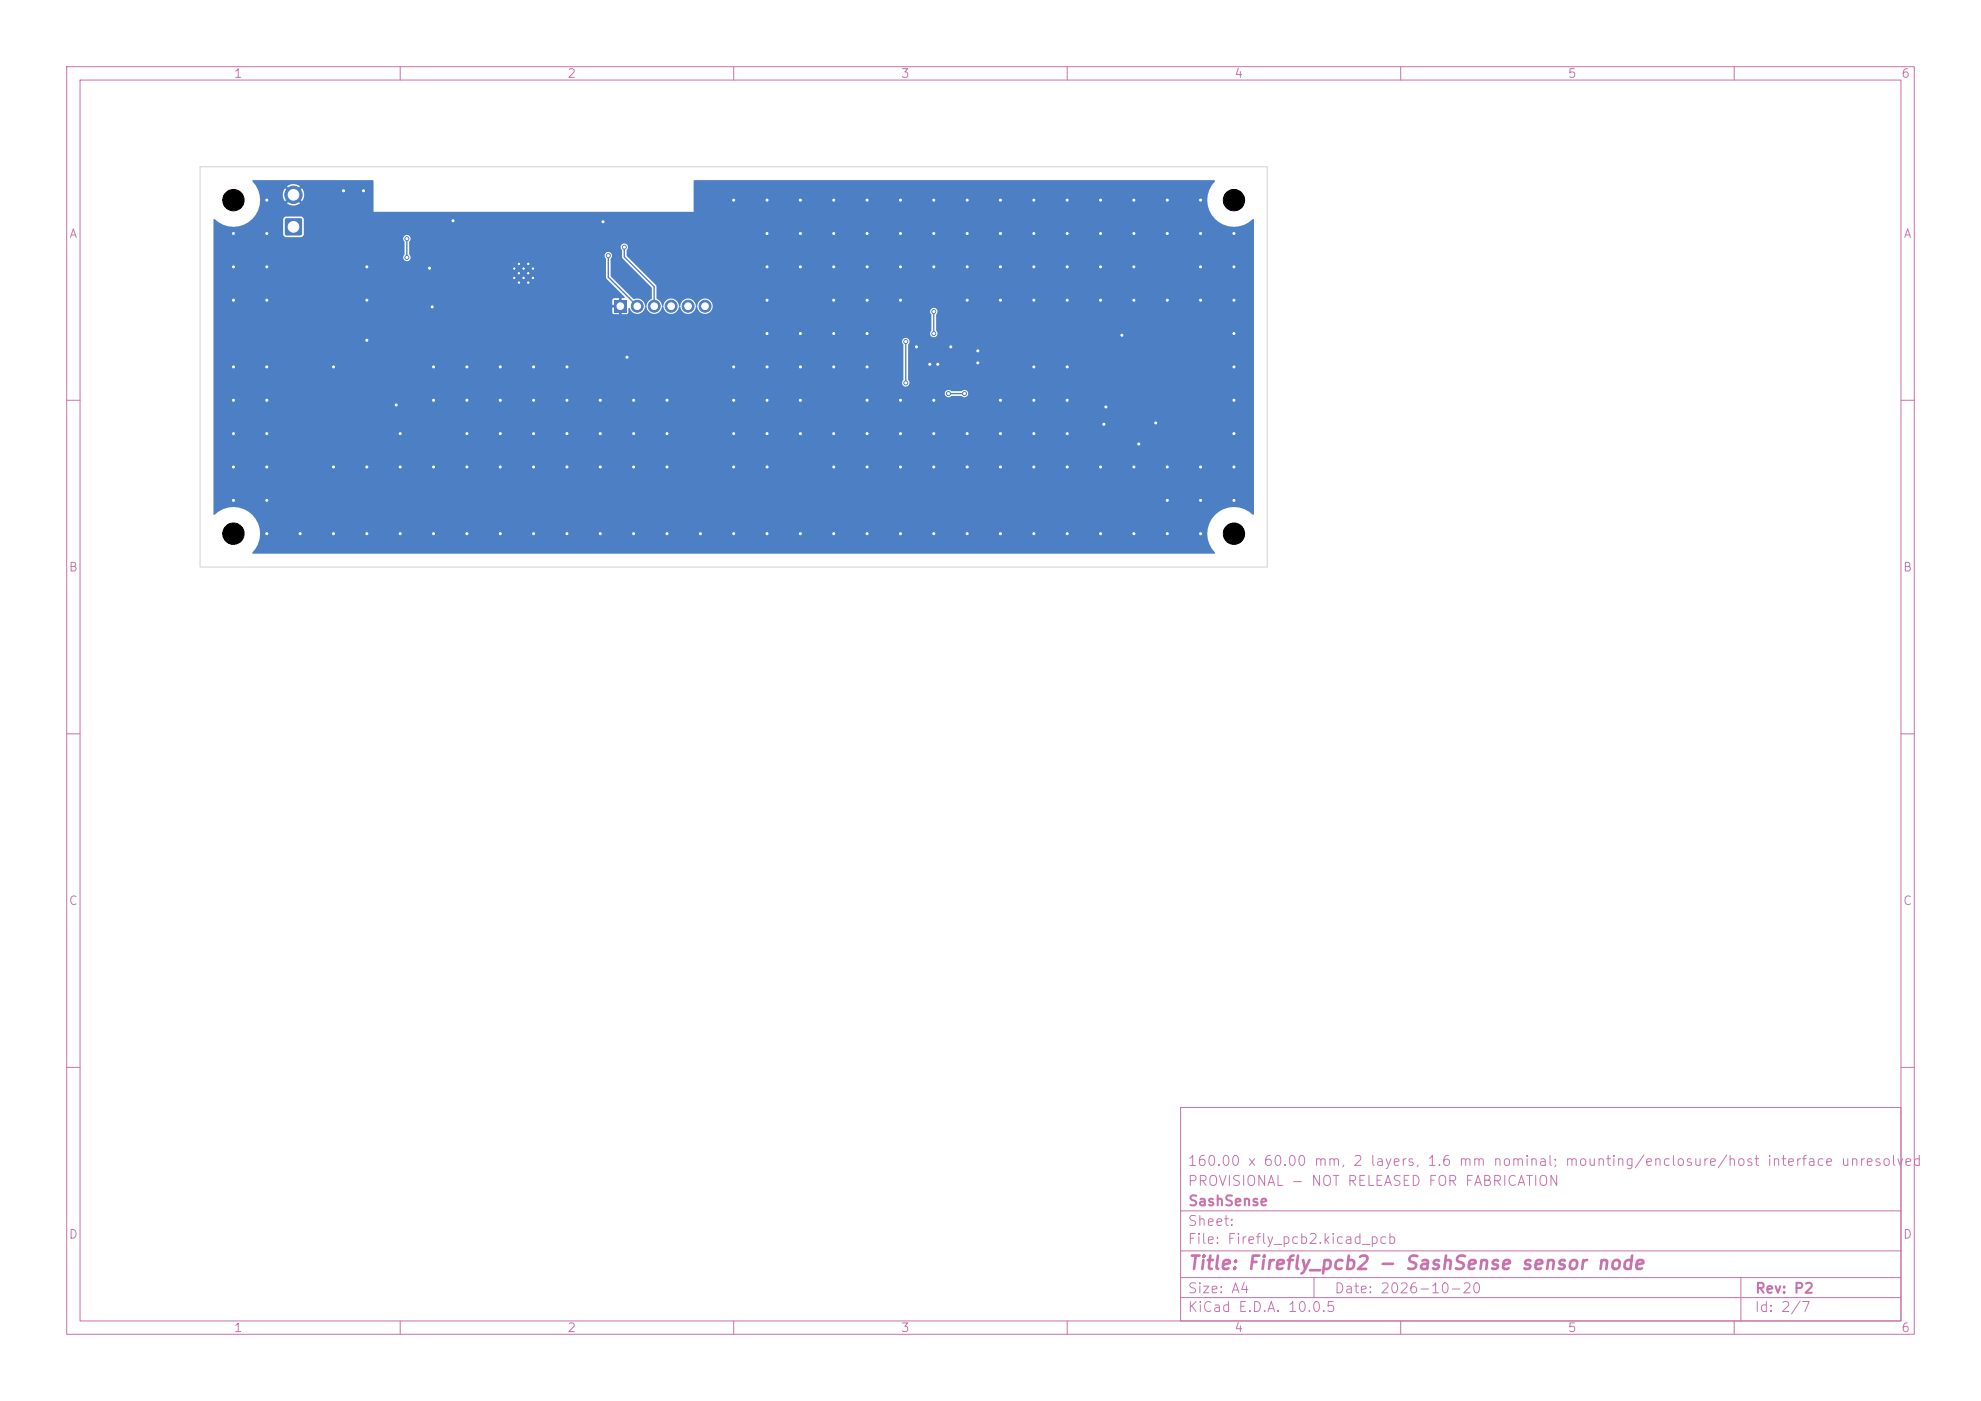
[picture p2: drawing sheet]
<svg xmlns="http://www.w3.org/2000/svg" width="297mm" height="210mm" viewBox="0 0 297 210" stroke-linecap="round" stroke-linejoin="round" font-family="sans-serif">
<defs><g id="words">
<text font-size="2" fill="#c872ab" x="178" y="190.8">Title: Firefly_pcb2 - SashSense sensor node</text>
<g font-size="1.5" fill="#c872ab">
<text x="178" y="178.1">PROVISIONAL - NOT RELEASED FOR FABRICATION</text>
<text x="178" y="175.1">160.00 x 60.00 mm, 2 layers, 1.6 mm nominal; mounting/enclosure/host interface unresolved</text>
<text x="178" y="184.1">Sheet:</text>
<text x="178" y="181.1">SashSense</text>
<text x="178" y="186.8">File: Firefly_pcb2.kicad_pcb</text>
<text x="178" y="197">KiCad E.D.A. 10.0.5</text>
<text x="178" y="194.2">Size: A4</text>
<text x="200" y="194.2">Date: 2026-10-20</text>
<text x="263" y="197">Id: 2/7</text>
<text x="263" y="194.2">Rev: P2</text>
</g>
<g font-size="1.3" fill="#c872ab">
<text x="35" y="12">1</text>
<text x="85" y="12">2</text>
<text x="135" y="12">3</text>
<text x="185" y="12">4</text>
<text x="235" y="12">5</text>
<text x="285" y="12">6</text>
<text x="10.3" y="36">A</text>
<text x="285.3" y="36">A</text>
<text x="10.2" y="86">B</text>
<text x="285.2" y="86">B</text>
<text x="10.2" y="136">C</text>
<text x="285.2" y="136">C</text>
<text x="10.2" y="186">D</text>
<text x="285.2" y="186">D</text>
<text x="35" y="200">1</text>
<text x="85" y="200">2</text>
<text x="135" y="200">3</text>
<text x="185" y="200">4</text>
<text x="235" y="200">5</text>
<text x="285" y="200">6</text>
</g>
</g></defs>
<g fill="none" stroke="#c872ab" stroke-width=".15">
<path d="M10 10h277v190h-277zM12 12h273v186h-273zM60 10v2M110 10v2M160 10v2M210 10v2M260 10v2M10 60h2M285 60h2M10 110h2M285 110h2M10 160h2"/>
<path d="M177 166h108v32h-108zM285 160h2M60 198v2M110 198v2M160 198v2M177 194.5h108M177 191.5h108M177 187.5h108M177 181.5h108M197 191.5v3M210 198v2M260 198v2"/>
<path d="M261 191.5v6.5"/>
</g>
<path d="M92.1 45h1.8v1.8h-1.8z" fill="#4d7fc4"/>
<g fill="#4d7fc4" stroke="#4d7fc4" stroke-width=".15">
<circle cx="95.5" cy="45.9" r=".9"/>
<circle cx="98.1" cy="45.9" r=".9"/>
<circle cx="100.6" cy="45.9" r=".9"/>
<circle cx="103.2" cy="45.9" r=".9"/>
<circle cx="105.7" cy="45.9" r=".9"/>
<circle cx="77.1" cy="40.3" r=".3"/>
<circle cx="77.1" cy="41.7" r=".3"/>
<circle cx="77.8" cy="39.6" r=".3"/>
<circle cx="77.8" cy="41" r=".3"/>
<circle cx="77.8" cy="42.4" r=".3"/>
<circle cx="78.5" cy="40.3" r=".3"/>
<circle cx="78.5" cy="41.7" r=".3"/>
<circle cx="79.2" cy="39.6" r=".3"/>
<circle cx="79.2" cy="41" r=".3"/>
<circle cx="79.2" cy="42.4" r=".3"/>
<circle cx="79.9" cy="40.3" r=".3"/>
<circle cx="79.9" cy="41.7" r=".3"/>
</g>
<path d="M42.8 32.8h2.4v2.4h-2.4z" fill="#4d7fc4"/>
<g fill="#4d7fc4" stroke="#4d7fc4" stroke-width=".15">
<circle cx="44" cy="29.2" r="1.3"/>
<circle cx="185" cy="40" r=".3"/>
<circle cx="150" cy="45" r=".3"/>
<circle cx="155" cy="80" r=".3"/>
<circle cx="105" cy="80" r=".3"/>
<circle cx="140" cy="35" r=".3"/>
<circle cx="115" cy="80" r=".3"/>
<circle cx="175" cy="80" r=".3"/>
<circle cx="146.6" cy="54.4" r=".3"/>
<circle cx="35" cy="55" r=".3"/>
<circle cx="168.2" cy="50.3" r=".3"/>
<circle cx="70" cy="55" r=".3"/>
<circle cx="65" cy="60" r=".3"/>
<circle cx="125" cy="55" r=".3"/>
<circle cx="40" cy="60" r=".3"/>
<circle cx="115" cy="40" r=".3"/>
<circle cx="155" cy="55" r=".3"/>
<circle cx="170" cy="30" r=".3"/>
<circle cx="180" cy="45" r=".3"/>
<circle cx="80" cy="80" r=".3"/>
<circle cx="50" cy="55" r=".3"/>
<circle cx="35" cy="40" r=".3"/>
<circle cx="85" cy="65" r=".3"/>
<circle cx="110" cy="60" r=".3"/>
<circle cx="120" cy="35" r=".3"/>
<circle cx="160" cy="40" r=".3"/>
<circle cx="155" cy="45" r=".3"/>
<circle cx="175" cy="70" r=".3"/>
<circle cx="145" cy="45" r=".3"/>
<circle cx="115" cy="70" r=".3"/>
<circle cx="155" cy="40" r=".3"/>
<circle cx="185" cy="45" r=".3"/>
<circle cx="140" cy="65" r=".3"/>
<circle cx="125" cy="40" r=".3"/>
<circle cx="165.8" cy="61" r=".3"/>
<circle cx="135" cy="30" r=".3"/>
<circle cx="70" cy="70" r=".3"/>
<circle cx="185" cy="35" r=".3"/>
<circle cx="80" cy="55" r=".3"/>
<circle cx="150" cy="65" r=".3"/>
<circle cx="60" cy="65" r=".3"/>
<circle cx="110" cy="65" r=".3"/>
<circle cx="80" cy="70" r=".3"/>
<circle cx="175" cy="45" r=".3"/>
<circle cx="165.5" cy="63.6" r=".3"/>
<circle cx="110" cy="30" r=".3"/>
<circle cx="130" cy="80" r=".3"/>
<circle cx="110" cy="55" r=".3"/>
<circle cx="130" cy="55" r=".3"/>
<circle cx="115" cy="60" r=".3"/>
<circle cx="130" cy="40" r=".3"/>
<circle cx="140" cy="80" r=".3"/>
<circle cx="115" cy="35" r=".3"/>
<circle cx="170" cy="35" r=".3"/>
<circle cx="135" cy="70" r=".3"/>
<circle cx="125" cy="50" r=".3"/>
<circle cx="54.5" cy="28.6" r=".3"/>
<circle cx="137.4" cy="52" r=".3"/>
<circle cx="75" cy="60" r=".3"/>
<circle cx="95" cy="80" r=".3"/>
<circle cx="40" cy="30" r=".3"/>
<circle cx="185" cy="60" r=".3"/>
<circle cx="70" cy="60" r=".3"/>
<circle cx="145" cy="35" r=".3"/>
<circle cx="160" cy="65" r=".3"/>
<circle cx="150" cy="35" r=".3"/>
<circle cx="180" cy="70" r=".3"/>
<circle cx="135" cy="65" r=".3"/>
<circle cx="75" cy="80" r=".3"/>
<circle cx="170" cy="40" r=".3"/>
<circle cx="55" cy="80" r=".3"/>
<circle cx="60" cy="80" r=".3"/>
<circle cx="35" cy="35" r=".3"/>
<circle cx="110" cy="70" r=".3"/>
<circle cx="130" cy="60" r=".3"/>
<circle cx="100" cy="60" r=".3"/>
<circle cx="160" cy="35" r=".3"/>
<circle cx="130" cy="35" r=".3"/>
<circle cx="135" cy="40" r=".3"/>
<circle cx="140" cy="70" r=".3"/>
<circle cx="185" cy="50" r=".3"/>
<circle cx="60" cy="70" r=".3"/>
<circle cx="75" cy="65" r=".3"/>
<circle cx="150" cy="70" r=".3"/>
<circle cx="110" cy="80" r=".3"/>
<circle cx="173.3" cy="63.4" r=".3"/>
<circle cx="145" cy="30" r=".3"/>
<circle cx="120" cy="65" r=".3"/>
<circle cx="55" cy="70" r=".3"/>
<circle cx="180" cy="75" r=".3"/>
<circle cx="35" cy="45" r=".3"/>
<circle cx="70" cy="80" r=".3"/>
<circle cx="120" cy="50" r=".3"/>
<circle cx="155" cy="65" r=".3"/>
<circle cx="165" cy="80" r=".3"/>
<circle cx="175" cy="35" r=".3"/>
<circle cx="135" cy="80" r=".3"/>
<circle cx="115" cy="30" r=".3"/>
<circle cx="85" cy="60" r=".3"/>
<circle cx="100" cy="80" r=".3"/>
<circle cx="75" cy="70" r=".3"/>
<circle cx="55" cy="45" r=".3"/>
<circle cx="55" cy="51" r=".3"/>
<circle cx="67.9" cy="33.1" r=".3"/>
<circle cx="155" cy="35" r=".3"/>
<circle cx="135" cy="35" r=".3"/>
<circle cx="85" cy="80" r=".3"/>
<circle cx="120" cy="30" r=".3"/>
<circle cx="125" cy="45" r=".3"/>
<circle cx="165" cy="45" r=".3"/>
<circle cx="180" cy="80" r=".3"/>
<circle cx="175" cy="75" r=".3"/>
<circle cx="140" cy="40" r=".3"/>
<circle cx="115" cy="50" r=".3"/>
<circle cx="80" cy="65" r=".3"/>
<circle cx="165" cy="40" r=".3"/>
<circle cx="135" cy="45" r=".3"/>
<circle cx="90" cy="65" r=".3"/>
<circle cx="155" cy="30" r=".3"/>
<circle cx="120" cy="55" r=".3"/>
<circle cx="140" cy="30" r=".3"/>
<circle cx="160" cy="30" r=".3"/>
<circle cx="175" cy="30" r=".3"/>
<circle cx="50" cy="70" r=".3"/>
<circle cx="165" cy="35" r=".3"/>
<circle cx="125" cy="30" r=".3"/>
<circle cx="35" cy="65" r=".3"/>
<circle cx="80" cy="60" r=".3"/>
<circle cx="59.4" cy="60.7" r=".3"/>
<circle cx="145" cy="65" r=".3"/>
<circle cx="160" cy="70" r=".3"/>
<circle cx="35" cy="75" r=".3"/>
<circle cx="145" cy="80" r=".3"/>
<circle cx="85" cy="70" r=".3"/>
<circle cx="160" cy="55" r=".3"/>
<circle cx="120" cy="40" r=".3"/>
<circle cx="40" cy="45" r=".3"/>
<circle cx="140" cy="60" r=".3"/>
<circle cx="55" cy="40" r=".3"/>
<circle cx="160" cy="45" r=".3"/>
<circle cx="64.8" cy="46" r=".3"/>
<circle cx="125" cy="80" r=".3"/>
<circle cx="35" cy="60" r=".3"/>
<circle cx="142.5" cy="52" r=".3"/>
<circle cx="185" cy="65" r=".3"/>
<circle cx="146.6" cy="52.6" r=".3"/>
<circle cx="160" cy="80" r=".3"/>
<circle cx="165" cy="70" r=".3"/>
<circle cx="65" cy="55" r=".3"/>
<circle cx="40" cy="70" r=".3"/>
<circle cx="120" cy="60" r=".3"/>
<circle cx="90" cy="60" r=".3"/>
<circle cx="45" cy="80" r=".3"/>
<circle cx="125" cy="70" r=".3"/>
<circle cx="180" cy="40" r=".3"/>
<circle cx="65" cy="80" r=".3"/>
<circle cx="139.4" cy="54.6" r=".3"/>
<circle cx="135" cy="60" r=".3"/>
<circle cx="90" cy="70" r=".3"/>
<circle cx="150" cy="40" r=".3"/>
<circle cx="170" cy="80" r=".3"/>
<circle cx="160" cy="60" r=".3"/>
<circle cx="155" cy="60" r=".3"/>
<circle cx="100" cy="70" r=".3"/>
<circle cx="95" cy="70" r=".3"/>
<circle cx="65" cy="70" r=".3"/>
<circle cx="90.4" cy="33.2" r=".3"/>
<circle cx="115" cy="55" r=".3"/>
<circle cx="90" cy="80" r=".3"/>
<circle cx="51.5" cy="28.6" r=".3"/>
<circle cx="155" cy="70" r=".3"/>
<circle cx="75" cy="55" r=".3"/>
<circle cx="130" cy="45" r=".3"/>
<circle cx="185" cy="75" r=".3"/>
<circle cx="170.7" cy="66.6" r=".3"/>
<circle cx="85" cy="55" r=".3"/>
<circle cx="94" cy="53.6" r=".3"/>
<circle cx="125" cy="65" r=".3"/>
<circle cx="150" cy="60" r=".3"/>
<circle cx="150" cy="30" r=".3"/>
<circle cx="180" cy="35" r=".3"/>
<circle cx="170" cy="45" r=".3"/>
<circle cx="40" cy="65" r=".3"/>
<circle cx="50" cy="80" r=".3"/>
<circle cx="115" cy="65" r=".3"/>
<circle cx="130" cy="70" r=".3"/>
<circle cx="40" cy="75" r=".3"/>
<circle cx="130" cy="50" r=".3"/>
<circle cx="95" cy="65" r=".3"/>
<circle cx="145" cy="70" r=".3"/>
<circle cx="70" cy="65" r=".3"/>
<circle cx="40" cy="55" r=".3"/>
<circle cx="95" cy="60" r=".3"/>
<circle cx="35" cy="70" r=".3"/>
<circle cx="130" cy="65" r=".3"/>
<circle cx="40" cy="35" r=".3"/>
<circle cx="170" cy="70" r=".3"/>
<circle cx="40" cy="40" r=".3"/>
<circle cx="180" cy="30" r=".3"/>
<circle cx="130" cy="30" r=".3"/>
<circle cx="40" cy="80" r=".3"/>
<circle cx="64.4" cy="40.2" r=".3"/>
<circle cx="140.6" cy="54.6" r=".3"/>
<circle cx="150" cy="80" r=".3"/>
<circle cx="120" cy="80" r=".3"/>
<circle cx="165" cy="30" r=".3"/>
<circle cx="185" cy="55" r=".3"/>
<circle cx="185" cy="70" r=".3"/>
<circle cx="100" cy="65" r=".3"/>
<circle cx="115" cy="45" r=".3"/>
<circle cx="125" cy="35" r=".3"/>
<circle cx="145" cy="40" r=".3"/>
<circle cx="91.2" cy="38.3" r=".3"/>
<circle cx="93.6" cy="37" r=".3"/>
<circle cx="61" cy="35.8" r=".3"/>
<circle cx="61" cy="38.6" r=".3"/>
<circle cx="140" cy="50" r=".3"/>
<circle cx="140" cy="46.7" r=".3"/>
<circle cx="135.8" cy="57.4" r=".3"/>
<circle cx="135.8" cy="51.2" r=".3"/>
<circle cx="144.6" cy="59" r=".3"/>
<circle cx="142.2" cy="59" r=".3"/>
</g>
<path d="M61 35.8v2.8M91.2 38.3v3.3l4.3 4.3M93.6 37.1v1.4l4.5 4.5v2.9M135.8 51.2v6.2M140 46.7v3.3M142.2 59h2.4" fill="none" stroke="#4d7fc4" stroke-width=".2"/>
<path d="M32 32.9l.1-.1a4 4 0 0 0 5.6 .1h4.7v2.2l.3 .4h2.5l.2-.1 .1-.2v-2.4l-.1-.2-.2-.1h-2.4l-.2 .1-.2 .3h-4.7a3.9 3.9 0 0 0 1.2-3.8h3.5v.5l.3 .6 .6-.6 .3 .3-.6 .6 .2 .1a1.59 1.59 0 0 0 1.8-.1l-.6-.6 .3-.3 .6 .6 .1-.2a1.59 1.59 0 0 0-.1-1.8l-.6 .6-.3-.3 .6-.6-.2-.1a1.59 1.59 0 0 0-1.8 .1l.6 .6-.3 .3-.6-.6-.3 .9h-3.5a5.7 5.7 0 0 0-1.1-2l18.1-.1 .1 .1v4.7h48v-4.7l.1-.1h78l.1 .1a4 4 0 0 0 0 5.7 4 4 0 0 0 5.7 0l.1 .1-.1 44.3a4.3 4.3 0 0 0-5.1-.5 4 4 0 0 0-.6 6.2l-.1 .1-144.3-.1a4.7 4.7 0 0 0 .9-4.4 4 4 0 0 0-6.6-1.3l-.1-.1v-18.2h109.6v.2a.59 .59 0 0 0 .5 .4 .59 .59 0 0 0 .6-.1h1.5a.56 .56 0 0 0 .8-.1 .56 .56 0 0 0-.1-.8 .56 .56 0 0 0-.8 .1h-1.4h-.2a.56 .56 0 0 0-.9 .3h-109.6v-7.8h103.2l.2 .6v5.2a.58 .58 0 0 0 0 .9 .58 .58 0 0 0 .8 0 .58 .58 0 0 0 0-.9v-5.3a.55 .55 0 0 0-.1-.9 .55 .55 0 0 0-.9 .4h-103.2v-15.4h28.4l.2 .6v1.8a.56 .56 0 0 0-.1 .8 .56 .56 0 0 0 .8 .1 .56 .56 0 0 0 .1-.8h29.2l.2 .6 .1 2.9 2.8 2.8-.1 .2h-.4v.7h-.4v-.7h-.8l-.2 .1v.9h.7v.4h-.7v.9l.2 .1h.8v-.7h.4v.7h.8l.2-.2v-.7h.2a1.18 1.18 0 0 0 1.3 .8 1.18 1.18 0 0 0 1-1.1h.1a1.21 1.21 0 0 0 1.2 1.1 1.21 1.21 0 0 0 1.3-1.1h.1a1.21 1.21 0 0 0 1.2 1.1 1.21 1.21 0 0 0 1.2-1.1h.1a1.21 1.21 0 0 0 1.2 1.1 1.21 1.21 0 0 0 1.2-1.1h.2a1.22 1.22 0 0 0 .8 1.1 1.22 1.22 0 0 0 1.3-.4h32.8l.2 .6v2.3a.58 .58 0 0 0 0 .9 .58 .58 0 0 0 .8 0 .58 .58 0 0 0 0-.9v-2.4a.55 .55 0 0 0-.1-.9 .55 .55 0 0 0-.9 .4h-32.8l.1-.1a1.16 1.16 0 0 0-.7-1.7 1.16 1.16 0 0 0-1.5 1.1h-.1a1.21 1.21 0 0 0-1.2-1.1 1.21 1.21 0 0 0-1.2 1.1h-.1a1.21 1.21 0 0 0-1.2-1.1 1.21 1.21 0 0 0-1.3 1.1h-.1a1.76 1.76 0 0 0-.9-1.2v-1.9l-4.4-4.4v-.9a.57 .57 0 0 0-.1-.9 .57 .57 0 0 0-.8 .1 .57 .57 0 0 0 .1 .8l.1 1.2 4.4 4.4v1.6l-.1 .1a1.48 1.48 0 0 0-.8 1.1h-.1a1.27 1.27 0 0 0-1.8-1.1l-3.3-3.3v-2.7a.57 .57 0 0 0-.1-.9 .57 .57 0 0 0-.9 .3h-29.2v-1.9a.57 .57 0 0 0-.1-1 .57 .57 0 0 0-.9 .4h-28.4z" fill="#4d7fc4"/>
<path d="M30 25h160v60h-160z" fill="none" stroke="#d0d2cd" stroke-width=".15"/>
<g fill="#fff" stroke="#fff" stroke-width=".15">
<circle cx="185" cy="40" r=".15"/>
<circle cx="150" cy="45" r=".15"/>
<circle cx="155" cy="80" r=".15"/>
<circle cx="105" cy="80" r=".15"/>
<circle cx="140" cy="35" r=".15"/>
<circle cx="115" cy="80" r=".15"/>
<circle cx="175" cy="80" r=".15"/>
<circle cx="146.6" cy="54.4" r=".15"/>
<circle cx="35" cy="55" r=".15"/>
<circle cx="168.2" cy="50.3" r=".15"/>
<circle cx="70" cy="55" r=".15"/>
<circle cx="65" cy="60" r=".15"/>
<circle cx="125" cy="55" r=".15"/>
<circle cx="40" cy="60" r=".15"/>
<circle cx="115" cy="40" r=".15"/>
<circle cx="155" cy="55" r=".15"/>
<circle cx="170" cy="30" r=".15"/>
<circle cx="180" cy="45" r=".15"/>
<circle cx="80" cy="80" r=".15"/>
<circle cx="50" cy="55" r=".15"/>
<circle cx="35" cy="40" r=".15"/>
<circle cx="85" cy="65" r=".15"/>
<circle cx="110" cy="60" r=".15"/>
<circle cx="120" cy="35" r=".15"/>
<circle cx="160" cy="40" r=".15"/>
<circle cx="155" cy="45" r=".15"/>
<circle cx="175" cy="70" r=".15"/>
<circle cx="145" cy="45" r=".15"/>
<circle cx="115" cy="70" r=".15"/>
<circle cx="155" cy="40" r=".15"/>
<circle cx="185" cy="45" r=".15"/>
<circle cx="140" cy="65" r=".15"/>
<circle cx="125" cy="40" r=".15"/>
<circle cx="165.8" cy="61" r=".15"/>
<circle cx="135" cy="30" r=".15"/>
<circle cx="70" cy="70" r=".15"/>
<circle cx="185" cy="35" r=".15"/>
<circle cx="80" cy="55" r=".15"/>
<circle cx="150" cy="65" r=".15"/>
<circle cx="60" cy="65" r=".15"/>
<circle cx="110" cy="65" r=".15"/>
<circle cx="80" cy="70" r=".15"/>
<circle cx="175" cy="45" r=".15"/>
<circle cx="165.5" cy="63.6" r=".15"/>
<circle cx="110" cy="30" r=".15"/>
<circle cx="130" cy="80" r=".15"/>
<circle cx="110" cy="55" r=".15"/>
<circle cx="130" cy="55" r=".15"/>
<circle cx="115" cy="60" r=".15"/>
<circle cx="130" cy="40" r=".15"/>
<circle cx="140" cy="80" r=".15"/>
<circle cx="115" cy="35" r=".15"/>
<circle cx="170" cy="35" r=".15"/>
<circle cx="135" cy="70" r=".15"/>
<circle cx="125" cy="50" r=".15"/>
<circle cx="54.5" cy="28.6" r=".15"/>
<circle cx="137.4" cy="52" r=".15"/>
<circle cx="75" cy="60" r=".15"/>
<circle cx="95" cy="80" r=".15"/>
<circle cx="40" cy="30" r=".15"/>
<circle cx="185" cy="60" r=".15"/>
<circle cx="70" cy="60" r=".15"/>
<circle cx="145" cy="35" r=".15"/>
<circle cx="160" cy="65" r=".15"/>
<circle cx="150" cy="35" r=".15"/>
<circle cx="180" cy="70" r=".15"/>
<circle cx="135" cy="65" r=".15"/>
<circle cx="75" cy="80" r=".15"/>
<circle cx="170" cy="40" r=".15"/>
<circle cx="55" cy="80" r=".15"/>
<circle cx="60" cy="80" r=".15"/>
<circle cx="35" cy="35" r=".15"/>
<circle cx="110" cy="70" r=".15"/>
<circle cx="130" cy="60" r=".15"/>
<circle cx="100" cy="60" r=".15"/>
<circle cx="160" cy="35" r=".15"/>
<circle cx="130" cy="35" r=".15"/>
<circle cx="135" cy="40" r=".15"/>
<circle cx="140" cy="70" r=".15"/>
<circle cx="185" cy="50" r=".15"/>
<circle cx="60" cy="70" r=".15"/>
<circle cx="75" cy="65" r=".15"/>
<circle cx="150" cy="70" r=".15"/>
<circle cx="110" cy="80" r=".15"/>
<circle cx="173.3" cy="63.4" r=".15"/>
<circle cx="145" cy="30" r=".15"/>
<circle cx="120" cy="65" r=".15"/>
<circle cx="55" cy="70" r=".15"/>
<circle cx="180" cy="75" r=".15"/>
<circle cx="35" cy="45" r=".15"/>
<circle cx="70" cy="80" r=".15"/>
<circle cx="120" cy="50" r=".15"/>
<circle cx="155" cy="65" r=".15"/>
<circle cx="165" cy="80" r=".15"/>
<circle cx="175" cy="35" r=".15"/>
<circle cx="135" cy="80" r=".15"/>
<circle cx="115" cy="30" r=".15"/>
<circle cx="85" cy="60" r=".15"/>
<circle cx="100" cy="80" r=".15"/>
<circle cx="75" cy="70" r=".15"/>
<circle cx="55" cy="45" r=".15"/>
<circle cx="55" cy="51" r=".15"/>
<circle cx="67.9" cy="33.1" r=".15"/>
<circle cx="155" cy="35" r=".15"/>
<circle cx="135" cy="35" r=".15"/>
<circle cx="85" cy="80" r=".15"/>
<circle cx="120" cy="30" r=".15"/>
<circle cx="125" cy="45" r=".15"/>
<circle cx="165" cy="45" r=".15"/>
<circle cx="180" cy="80" r=".15"/>
<circle cx="175" cy="75" r=".15"/>
<circle cx="140" cy="40" r=".15"/>
<circle cx="115" cy="50" r=".15"/>
<circle cx="80" cy="65" r=".15"/>
<circle cx="165" cy="40" r=".15"/>
<circle cx="135" cy="45" r=".15"/>
<circle cx="90" cy="65" r=".15"/>
<circle cx="155" cy="30" r=".15"/>
<circle cx="120" cy="55" r=".15"/>
<circle cx="140" cy="30" r=".15"/>
<circle cx="160" cy="30" r=".15"/>
<circle cx="175" cy="30" r=".15"/>
<circle cx="50" cy="70" r=".15"/>
<circle cx="165" cy="35" r=".15"/>
<circle cx="125" cy="30" r=".15"/>
<circle cx="35" cy="65" r=".15"/>
<circle cx="80" cy="60" r=".15"/>
<circle cx="59.4" cy="60.7" r=".15"/>
<circle cx="145" cy="65" r=".15"/>
<circle cx="160" cy="70" r=".15"/>
<circle cx="35" cy="75" r=".15"/>
<circle cx="145" cy="80" r=".15"/>
<circle cx="85" cy="70" r=".15"/>
<circle cx="160" cy="55" r=".15"/>
<circle cx="120" cy="40" r=".15"/>
<circle cx="40" cy="45" r=".15"/>
<circle cx="140" cy="60" r=".15"/>
<circle cx="55" cy="40" r=".15"/>
<circle cx="160" cy="45" r=".15"/>
<circle cx="64.8" cy="46" r=".15"/>
<circle cx="125" cy="80" r=".15"/>
<circle cx="35" cy="60" r=".15"/>
<circle cx="142.5" cy="52" r=".15"/>
<circle cx="185" cy="65" r=".15"/>
<circle cx="146.6" cy="52.6" r=".15"/>
<circle cx="160" cy="80" r=".15"/>
<circle cx="165" cy="70" r=".15"/>
<circle cx="65" cy="55" r=".15"/>
<circle cx="40" cy="70" r=".15"/>
<circle cx="120" cy="60" r=".15"/>
<circle cx="90" cy="60" r=".15"/>
<circle cx="45" cy="80" r=".15"/>
<circle cx="125" cy="70" r=".15"/>
<circle cx="180" cy="40" r=".15"/>
<circle cx="65" cy="80" r=".15"/>
<circle cx="139.4" cy="54.6" r=".15"/>
<circle cx="135" cy="60" r=".15"/>
<circle cx="90" cy="70" r=".15"/>
<circle cx="150" cy="40" r=".15"/>
<circle cx="170" cy="80" r=".15"/>
<circle cx="160" cy="60" r=".15"/>
<circle cx="155" cy="60" r=".15"/>
<circle cx="100" cy="70" r=".15"/>
<circle cx="95" cy="70" r=".15"/>
<circle cx="65" cy="70" r=".15"/>
<circle cx="90.4" cy="33.2" r=".15"/>
<circle cx="115" cy="55" r=".15"/>
<circle cx="90" cy="80" r=".15"/>
<circle cx="51.5" cy="28.6" r=".15"/>
<circle cx="155" cy="70" r=".15"/>
<circle cx="75" cy="55" r=".15"/>
<circle cx="130" cy="45" r=".15"/>
<circle cx="185" cy="75" r=".15"/>
<circle cx="170.7" cy="66.5" r=".15"/>
<circle cx="85" cy="55" r=".15"/>
<circle cx="94" cy="53.5" r=".15"/>
<circle cx="125" cy="65" r=".15"/>
<circle cx="150" cy="60" r=".15"/>
<circle cx="150" cy="30" r=".15"/>
<circle cx="180" cy="35" r=".15"/>
<circle cx="170" cy="45" r=".15"/>
<circle cx="40" cy="65" r=".15"/>
<circle cx="50" cy="80" r=".15"/>
<circle cx="115" cy="65" r=".15"/>
<circle cx="130" cy="70" r=".15"/>
<circle cx="40" cy="75" r=".15"/>
<circle cx="130" cy="50" r=".15"/>
<circle cx="95" cy="65" r=".15"/>
<circle cx="145" cy="70" r=".15"/>
<circle cx="70" cy="65" r=".15"/>
<circle cx="40" cy="55" r=".15"/>
<circle cx="95" cy="60" r=".15"/>
<circle cx="35" cy="70" r=".15"/>
<circle cx="130" cy="65" r=".15"/>
<circle cx="40" cy="35" r=".15"/>
<circle cx="170" cy="70" r=".15"/>
<circle cx="40" cy="40" r=".15"/>
<circle cx="180" cy="30" r=".15"/>
<circle cx="130" cy="30" r=".15"/>
<circle cx="40" cy="80" r=".15"/>
<circle cx="64.4" cy="40.2" r=".15"/>
<circle cx="140.6" cy="54.6" r=".15"/>
<circle cx="150" cy="80" r=".15"/>
<circle cx="120" cy="80" r=".15"/>
<circle cx="165" cy="30" r=".15"/>
<circle cx="185" cy="55" r=".15"/>
<circle cx="185" cy="70" r=".15"/>
<circle cx="100" cy="65" r=".15"/>
<circle cx="115" cy="45" r=".15"/>
<circle cx="125" cy="35" r=".15"/>
<circle cx="145" cy="40" r=".15"/>
<circle cx="91.2" cy="38.3" r=".15"/>
<circle cx="93.6" cy="37.1" r=".15"/>
<circle cx="61" cy="35.8" r=".15"/>
<circle cx="61" cy="38.6" r=".15"/>
<circle cx="140" cy="50" r=".15"/>
<circle cx="140" cy="46.7" r=".15"/>
<circle cx="135.8" cy="57.4" r=".15"/>
<circle cx="135.8" cy="51.2" r=".15"/>
<circle cx="144.6" cy="59" r=".15"/>
<circle cx="142.2" cy="59" r=".15"/>
<circle cx="93" cy="45.9" r=".5"/>
<circle cx="95.5" cy="45.9" r=".5"/>
<circle cx="98.1" cy="45.9" r=".5"/>
<circle cx="100.6" cy="45.9" r=".5"/>
<circle cx="103.2" cy="45.9" r=".5"/>
<circle cx="105.7" cy="45.9" r=".5"/>
<circle cx="77.1" cy="40.3" r=".1"/>
<circle cx="77.1" cy="41.7" r=".1"/>
<circle cx="77.8" cy="39.6" r=".1"/>
<circle cx="77.8" cy="41" r=".1"/>
<circle cx="77.8" cy="42.4" r=".1"/>
<circle cx="78.5" cy="40.3" r=".1"/>
<circle cx="78.5" cy="41.7" r=".1"/>
<circle cx="79.2" cy="39.6" r=".1"/>
<circle cx="79.2" cy="41" r=".1"/>
<circle cx="79.2" cy="42.4" r=".1"/>
<circle cx="79.9" cy="40.3" r=".1"/>
<circle cx="79.9" cy="41.7" r=".1"/>
<circle cx="44" cy="34" r=".8"/>
<circle cx="44" cy="29.2" r=".8"/>
</g>
<g fill="#000" stroke="#000" stroke-width=".15">
<circle cx="35" cy="30" r="1.6"/>
<circle cx="185" cy="30" r="1.6"/>
<circle cx="35" cy="80" r="1.6"/>
<circle cx="185" cy="80" r="1.6"/>
</g>
<use href="#words"/>
</svg>
